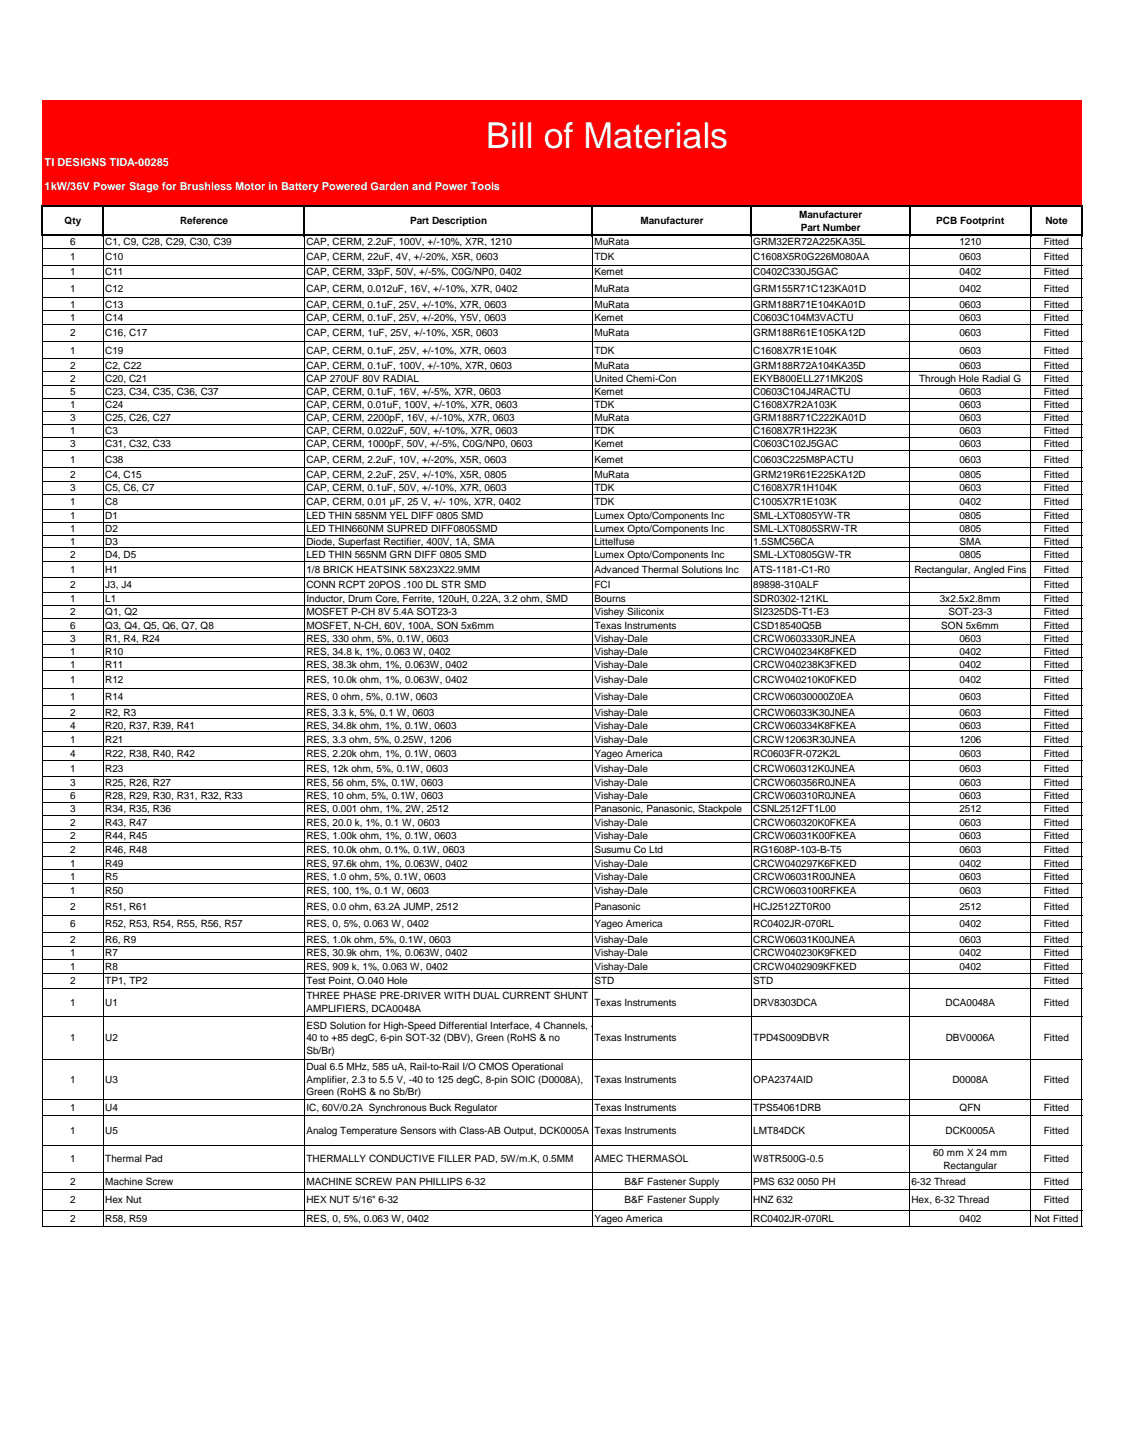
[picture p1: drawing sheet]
<svg xmlns="http://www.w3.org/2000/svg" width="216mm" height="279mm" viewBox="0 0 216 279" stroke-linecap="round" stroke-linejoin="round" font-family="sans-serif">
<defs><g id="words">
<text font-size="6.9" fill="#fff" x="93.3" y="28.5">Bill of Materials</text>
<g font-size="2.1" fill="#fff">
<text x="8.5" y="31.8">TI DESIGNS TIDA-00285</text>
<text x="8.5" y="36.5">1kW/36V Power Stage for Brushless Motor in Battery Powered Garden and Power Tools</text>
</g>
<g font-size="1.9">
<text x="153.3" y="41.8">Manufacturer</text>
<text x="12.4" y="43.1">Qty</text>
<text x="13.5" y="47.1">6</text>
<text x="20.2" y="47.1">C1, C9, C28, C29, C30, C39</text>
<text x="34.6" y="43.1">Reference</text>
<text x="58.8" y="47.1">CAP, CERM, 2.2uF, 100V, +/-10%, X7R, 1210</text>
<text x="78.7" y="43.1">Part Description</text>
<text x="114.1" y="47.1">MuRata</text>
<text x="122.9" y="43.1">Manufacturer</text>
<text x="144.6" y="47.1">GRM32ER72A225KA35L</text>
<text x="153.7" y="44.3">Part Number</text>
<text x="179.7" y="43.1">PCB Footprint</text>
<text x="184.1" y="47.1">1210</text>
<text x="200.3" y="47.1">Fitted</text>
<text x="200.6" y="43.1">Note</text>
<text x="13.5" y="50">1</text>
<text x="13.5" y="52.8">1</text>
<text x="20.2" y="50">C10</text>
<text x="20.2" y="52.8">C11</text>
<text x="58.8" y="50">CAP, CERM, 22uF, 4V, +/-20%, X5R, 0603</text>
<text x="58.8" y="52.8">CAP, CERM, 33pF, 50V, +/-5%, C0G/NP0, 0402</text>
<text x="114.1" y="50">TDK</text>
<text x="114.1" y="52.8">Kemet</text>
<text x="144.6" y="50">C1608X5R0G226M080AA</text>
<text x="144.6" y="52.8">C0402C330J5GAC</text>
<text x="184.1" y="50">0603</text>
<text x="184.1" y="52.8">0402</text>
<text x="200.3" y="50">Fitted</text>
<text x="200.3" y="52.8">Fitted</text>
<text x="13.5" y="56">1</text>
<text x="13.5" y="59.1">1</text>
<text x="20.2" y="56">C12</text>
<text x="20.2" y="59.1">C13</text>
<text x="58.8" y="56">CAP, CERM, 0.012uF, 16V, +/-10%, X7R, 0402</text>
<text x="58.8" y="59.1">CAP, CERM, 0.1uF, 25V, +/-10%, X7R, 0603</text>
<text x="114.1" y="56">MuRata</text>
<text x="114.1" y="59.1">MuRata</text>
<text x="144.6" y="56">GRM155R71C123KA01D</text>
<text x="144.6" y="59.1">GRM188R71E104KA01D</text>
<text x="184.1" y="56">0402</text>
<text x="184.1" y="59.1">0603</text>
<text x="200.3" y="56">Fitted</text>
<text x="200.3" y="59.1">Fitted</text>
<text x="13.5" y="61.6">1</text>
<text x="13.5" y="64.5">2</text>
<text x="20.2" y="61.6">C14</text>
<text x="20.2" y="64.5">C16, C17</text>
<text x="58.8" y="61.6">CAP, CERM, 0.1uF, 25V, +/-20%, Y5V, 0603</text>
<text x="58.8" y="64.5">CAP, CERM, 1uF, 25V, +/-10%, X5R, 0603</text>
<text x="114.1" y="61.6">Kemet</text>
<text x="114.1" y="64.5">MuRata</text>
<text x="144.6" y="61.6">C0603C104M3VACTU</text>
<text x="144.6" y="64.5">GRM188R61E105KA12D</text>
<text x="184.1" y="61.6">0603</text>
<text x="184.1" y="64.5">0603</text>
<text x="200.3" y="61.6">Fitted</text>
<text x="200.3" y="64.5">Fitted</text>
<text x="13.5" y="67.8">1</text>
<text x="13.5" y="70.8">2</text>
<text x="20.2" y="67.8">C19</text>
<text x="20.2" y="70.8">C2, C22</text>
<text x="58.8" y="67.8">CAP, CERM, 0.1uF, 25V, +/-10%, X7R, 0603</text>
<text x="58.8" y="70.8">CAP, CERM, 0.1uF, 100V, +/-10%, X7R, 0603</text>
<text x="114.1" y="67.8">TDK</text>
<text x="114.1" y="70.8">MuRata</text>
<text x="144.6" y="67.8">C1608X7R1E104K</text>
<text x="144.6" y="70.8">GRM188R72A104KA35D</text>
<text x="184.1" y="67.8">0603</text>
<text x="184.1" y="70.8">0603</text>
<text x="200.3" y="67.8">Fitted</text>
<text x="200.3" y="70.8">Fitted</text>
<text x="13.5" y="73.3">2</text>
<text x="13.5" y="75.8">5</text>
<text x="20.2" y="73.3">C20, C21</text>
<text x="20.2" y="75.8">C23, C34, C35, C36, C37</text>
<text x="58.8" y="73.3">CAP 270UF 80V RADIAL</text>
<text x="58.8" y="75.8">CAP, CERM, 0.1uF, 16V, +/-5%, X7R, 0603</text>
<text x="114.1" y="73.3">United Chemi-Con</text>
<text x="114.1" y="75.8">Kemet</text>
<text x="144.6" y="73.3">EKYB800ELL271MK20S</text>
<text x="144.6" y="75.8">C0603C104J4RACTU</text>
<text x="176.4" y="73.3">Through Hole Radial G</text>
<text x="184.1" y="75.8">0603</text>
<text x="200.3" y="73.3">Fitted</text>
<text x="200.3" y="75.8">Fitted</text>
<text x="13.5" y="78.3">1</text>
<text x="13.5" y="80.8">3</text>
<text x="13.5" y="83.3">1</text>
<text x="20.2" y="78.3">C24</text>
<text x="20.2" y="80.8">C25, C26, C27</text>
<text x="20.2" y="83.3">C3</text>
<text x="58.8" y="78.3">CAP, CERM, 0.01uF, 100V, +/-10%, X7R, 0603</text>
<text x="58.8" y="80.8">CAP, CERM, 2200pF, 16V, +/-10%, X7R, 0603</text>
<text x="58.8" y="83.3">CAP, CERM, 0.022uF, 50V, +/-10%, X7R, 0603</text>
<text x="114.1" y="78.3">TDK</text>
<text x="114.1" y="80.8">MuRata</text>
<text x="114.1" y="83.3">TDK</text>
<text x="144.6" y="78.3">C1608X7R2A103K</text>
<text x="144.6" y="80.8">GRM188R71C222KA01D</text>
<text x="144.6" y="83.3">C1608X7R1H223K</text>
<text x="184.1" y="78.3">0603</text>
<text x="184.1" y="80.8">0603</text>
<text x="184.1" y="83.3">0603</text>
<text x="200.3" y="78.3">Fitted</text>
<text x="200.3" y="80.8">Fitted</text>
<text x="200.3" y="83.3">Fitted</text>
<text x="13.5" y="85.9">3</text>
<text x="13.5" y="88.8">1</text>
<text x="20.2" y="85.9">C31, C32, C33</text>
<text x="20.2" y="88.8">C38</text>
<text x="58.8" y="85.9">CAP, CERM, 1000pF, 50V, +/-5%, C0G/NP0, 0603</text>
<text x="58.8" y="88.8">CAP, CERM, 2.2uF, 10V, +/-20%, X5R, 0603</text>
<text x="114.1" y="85.9">Kemet</text>
<text x="114.1" y="88.8">Kemet</text>
<text x="144.6" y="85.9">C0603C102J5GAC</text>
<text x="144.6" y="88.8">C0603C225M8PACTU</text>
<text x="184.1" y="85.9">0603</text>
<text x="184.1" y="88.8">0603</text>
<text x="200.3" y="85.9">Fitted</text>
<text x="200.3" y="88.8">Fitted</text>
<text x="13.5" y="91.7">2</text>
<text x="13.5" y="94.2">3</text>
<text x="20.2" y="91.7">C4, C15</text>
<text x="20.2" y="94.2">C5, C6, C7</text>
<text x="58.8" y="91.7">CAP, CERM, 2.2uF, 25V, +/-10%, X5R, 0805</text>
<text x="58.8" y="94.2">CAP, CERM, 0.1uF, 50V, +/-10%, X7R, 0603</text>
<text x="114.1" y="91.7">MuRata</text>
<text x="114.1" y="94.2">TDK</text>
<text x="144.6" y="91.7">GRM219R61E225KA12D</text>
<text x="144.6" y="94.2">C1608X7R1H104K</text>
<text x="184.1" y="91.7">0805</text>
<text x="184.1" y="94.2">0603</text>
<text x="200.3" y="91.7">Fitted</text>
<text x="200.3" y="94.2">Fitted</text>
<text x="13.5" y="97">1</text>
<text x="13.5" y="99.7">1</text>
<text x="20.2" y="97">C8</text>
<text x="20.2" y="99.7">D1</text>
<text x="58.8" y="97">CAP, CERM, 0.01 µF, 25 V, +/- 10%, X7R, 0402</text>
<text x="58.8" y="99.7">LED THIN 585NM YEL DIFF 0805 SMD</text>
<text x="114.1" y="97">TDK</text>
<text x="114.1" y="99.7">Lumex Opto/Components Inc</text>
<text x="144.6" y="97">C1005X7R1E103K</text>
<text x="144.6" y="99.7">SML-LXT0805YW-TR</text>
<text x="184.1" y="97">0402</text>
<text x="184.1" y="99.7">0805</text>
<text x="200.3" y="97">Fitted</text>
<text x="200.3" y="99.7">Fitted</text>
<text x="13.5" y="102.2">1</text>
<text x="13.5" y="104.7">1</text>
<text x="13.5" y="107.1">2</text>
<text x="20.2" y="102.2">D2</text>
<text x="20.2" y="104.7">D3</text>
<text x="20.2" y="107.1">D4, D5</text>
<text x="58.8" y="102.2">LED THIN660NM SUPRED DIFF0805SMD</text>
<text x="58.8" y="104.7">Diode, Superfast Rectifier, 400V, 1A, SMA</text>
<text x="58.8" y="107.1">LED THIN 565NM GRN DIFF 0805 SMD</text>
<text x="114.1" y="102.2">Lumex Opto/Components Inc</text>
<text x="114.1" y="104.7">Littelfuse</text>
<text x="114.1" y="107.1">Lumex Opto/Components Inc</text>
<text x="144.6" y="102.2">SML-LXT0805SRW-TR</text>
<text x="144.6" y="104.7">1.5SMC56CA</text>
<text x="144.6" y="107.1">SML-LXT0805GW-TR</text>
<text x="184.1" y="102.2">0805</text>
<text x="184.1" y="104.7">SMA</text>
<text x="184.1" y="107.1">0805</text>
<text x="200.3" y="102.2">Fitted</text>
<text x="200.3" y="104.7">Fitted</text>
<text x="200.3" y="107.1">Fitted</text>
<text x="13.5" y="110">1</text>
<text x="13.5" y="112.9">2</text>
<text x="20.2" y="110">H1</text>
<text x="20.2" y="112.9">J3, J4</text>
<text x="58.8" y="110">1/8 BRICK HEATSINK 58X23X22.9MM</text>
<text x="58.8" y="112.9">CONN RCPT 20POS .100 DL STR SMD</text>
<text x="114.1" y="110">Advanced Thermal Solutions Inc</text>
<text x="114.1" y="112.9">FCI</text>
<text x="144.6" y="110">ATS-1181-C1-R0</text>
<text x="144.6" y="112.9">89898-310ALF</text>
<text x="175.5" y="110">Rectangular, Angled Fins</text>
<text x="200.3" y="110">Fitted</text>
<text x="200.3" y="112.9">Fitted</text>
<text x="13.5" y="115.6">1</text>
<text x="13.5" y="118.1">2</text>
<text x="20.2" y="115.6">L1</text>
<text x="20.2" y="118.1">Q1, Q2</text>
<text x="58.8" y="115.6">Inductor, Drum Core, Ferrite, 120uH, 0.22A, 3.2 ohm, SMD</text>
<text x="58.8" y="118.1">MOSFET P-CH 8V 5.4A SOT23-3</text>
<text x="114.1" y="115.6">Bourns</text>
<text x="114.1" y="118.1">Vishey Siliconix</text>
<text x="144.6" y="115.6">SDR0302-121KL</text>
<text x="144.6" y="118.1">SI2325DS-T1-E3</text>
<text x="180.4" y="115.6">3x2.5x2.8mm</text>
<text x="182" y="118.1">SOT-23-3</text>
<text x="200.3" y="115.6">Fitted</text>
<text x="200.3" y="118.1">Fitted</text>
<text x="13.5" y="120.6">6</text>
<text x="13.5" y="123.1">3</text>
<text x="13.5" y="125.6">1</text>
<text x="20.2" y="120.6">Q3, Q4, Q5, Q6, Q7, Q8</text>
<text x="20.2" y="123.1">R1, R4, R24</text>
<text x="20.2" y="125.6">R10</text>
<text x="58.8" y="120.6">MOSFET, N-CH, 60V, 100A, SON 5x6mm</text>
<text x="58.8" y="123.1">RES, 330 ohm, 5%, 0.1W, 0603</text>
<text x="58.8" y="125.6">RES, 34.8 k, 1%, 0.063 W, 0402</text>
<text x="114.1" y="120.6">Texas Instruments</text>
<text x="114.1" y="123.1">Vishay-Dale</text>
<text x="114.1" y="125.6">Vishay-Dale</text>
<text x="144.6" y="120.6">CSD18540Q5B</text>
<text x="144.6" y="123.1">CRCW0603330RJNEA</text>
<text x="144.6" y="125.6">CRCW040234K8FKED</text>
<text x="180.6" y="120.6">SON 5x6mm</text>
<text x="184.1" y="123.1">0603</text>
<text x="184.1" y="125.6">0402</text>
<text x="200.3" y="120.6">Fitted</text>
<text x="200.3" y="123.1">Fitted</text>
<text x="200.3" y="125.6">Fitted</text>
<text x="13.5" y="128.2">1</text>
<text x="13.5" y="131.1">1</text>
<text x="20.2" y="128.2">R11</text>
<text x="20.2" y="131.1">R12</text>
<text x="58.8" y="128.2">RES, 38.3k ohm, 1%, 0.063W, 0402</text>
<text x="58.8" y="131.1">RES, 10.0k ohm, 1%, 0.063W, 0402</text>
<text x="114.1" y="128.2">Vishay-Dale</text>
<text x="114.1" y="131.1">Vishay-Dale</text>
<text x="144.6" y="128.2">CRCW040238K3FKED</text>
<text x="144.6" y="131.1">CRCW040210K0FKED</text>
<text x="184.1" y="128.2">0402</text>
<text x="184.1" y="131.1">0402</text>
<text x="200.3" y="128.2">Fitted</text>
<text x="200.3" y="131.1">Fitted</text>
<text x="13.5" y="134.4">1</text>
<text x="13.5" y="137.3">2</text>
<text x="20.2" y="134.4">R14</text>
<text x="20.2" y="137.3">R2, R3</text>
<text x="58.8" y="134.4">RES, 0 ohm, 5%, 0.1W, 0603</text>
<text x="58.8" y="137.3">RES, 3.3 k, 5%, 0.1 W, 0603</text>
<text x="114.1" y="134.4">Vishay-Dale</text>
<text x="114.1" y="137.3">Vishay-Dale</text>
<text x="144.6" y="134.4">CRCW06030000Z0EA</text>
<text x="144.6" y="137.3">CRCW06033K30JNEA</text>
<text x="184.1" y="134.4">0603</text>
<text x="184.1" y="137.3">0603</text>
<text x="200.3" y="134.4">Fitted</text>
<text x="200.3" y="137.3">Fitted</text>
<text x="13.5" y="139.9">4</text>
<text x="13.5" y="142.5">1</text>
<text x="20.2" y="139.9">R20, R37, R39, R41</text>
<text x="20.2" y="142.5">R21</text>
<text x="58.8" y="139.9">RES, 34.8k ohm, 1%, 0.1W, 0603</text>
<text x="58.8" y="142.5">RES, 3.3 ohm, 5%, 0.25W, 1206</text>
<text x="114.1" y="139.9">Vishay-Dale</text>
<text x="114.1" y="142.5">Vishay-Dale</text>
<text x="144.6" y="139.9">CRCW060334K8FKEA</text>
<text x="144.6" y="142.5">CRCW12063R30JNEA</text>
<text x="184.1" y="139.9">0603</text>
<text x="184.1" y="142.5">1206</text>
<text x="200.3" y="139.9">Fitted</text>
<text x="200.3" y="142.5">Fitted</text>
<text x="13.5" y="145.3">4</text>
<text x="13.5" y="148.1">1</text>
<text x="20.2" y="145.3">R22, R38, R40, R42</text>
<text x="20.2" y="148.1">R23</text>
<text x="58.8" y="145.3">RES, 2.20k ohm, 1%, 0.1W, 0603</text>
<text x="58.8" y="148.1">RES, 12k ohm, 5%, 0.1W, 0603</text>
<text x="114.1" y="145.3">Yageo America</text>
<text x="114.1" y="148.1">Vishay-Dale</text>
<text x="144.6" y="145.3">RC0603FR-072K2L</text>
<text x="144.6" y="148.1">CRCW060312K0JNEA</text>
<text x="184.1" y="145.3">0603</text>
<text x="184.1" y="148.1">0603</text>
<text x="200.3" y="145.3">Fitted</text>
<text x="200.3" y="148.1">Fitted</text>
<text x="13.5" y="150.9">3</text>
<text x="13.5" y="153.4">6</text>
<text x="13.5" y="155.9">3</text>
<text x="20.2" y="150.9">R25, R26, R27</text>
<text x="20.2" y="153.4">R28, R29, R30, R31, R32, R33</text>
<text x="20.2" y="155.9">R34, R35, R36</text>
<text x="58.8" y="150.9">RES, 56 ohm, 5%, 0.1W, 0603</text>
<text x="58.8" y="153.4">RES, 10 ohm, 5%, 0.1W, 0603</text>
<text x="58.8" y="155.9">RES, 0.001 ohm, 1%, 2W, 2512</text>
<text x="114.1" y="150.9">Vishay-Dale</text>
<text x="114.1" y="153.4">Vishay-Dale</text>
<text x="114.1" y="155.9">Panasonic, Panasonic, Stackpole</text>
<text x="144.6" y="150.9">CRCW060356R0JNEA</text>
<text x="144.6" y="153.4">CRCW060310R0JNEA</text>
<text x="144.6" y="155.9">CSNL2512FT1L00</text>
<text x="184.1" y="150.9">0603</text>
<text x="184.1" y="153.4">0603</text>
<text x="184.1" y="155.9">2512</text>
<text x="200.3" y="150.9">Fitted</text>
<text x="200.3" y="153.4">Fitted</text>
<text x="200.3" y="155.9">Fitted</text>
<text x="13.5" y="158.5">2</text>
<text x="13.5" y="161.1">2</text>
<text x="20.2" y="158.5">R43, R47</text>
<text x="20.2" y="161.1">R44, R45</text>
<text x="58.8" y="158.5">RES, 20.0 k, 1%, 0.1 W, 0603</text>
<text x="58.8" y="161.1">RES, 1.00k ohm, 1%, 0.1W, 0603</text>
<text x="114.1" y="158.5">Vishay-Dale</text>
<text x="114.1" y="161.1">Vishay-Dale</text>
<text x="144.6" y="158.5">CRCW060320K0FKEA</text>
<text x="144.6" y="161.1">CRCW06031K00FKEA</text>
<text x="184.1" y="158.5">0603</text>
<text x="184.1" y="161.1">0603</text>
<text x="200.3" y="158.5">Fitted</text>
<text x="200.3" y="161.1">Fitted</text>
<text x="13.5" y="163.7">2</text>
<text x="13.5" y="166.3">1</text>
<text x="20.2" y="163.7">R46, R48</text>
<text x="20.2" y="166.3">R49</text>
<text x="58.8" y="163.7">RES, 10.0k ohm, 0.1%, 0.1W, 0603</text>
<text x="58.8" y="166.3">RES, 97.6k ohm, 1%, 0.063W, 0402</text>
<text x="114.1" y="163.7">Susumu Co Ltd</text>
<text x="114.1" y="166.3">Vishay-Dale</text>
<text x="144.6" y="163.7">RG1608P-103-B-T5</text>
<text x="144.6" y="166.3">CRCW040297K6FKED</text>
<text x="184.1" y="163.7">0603</text>
<text x="184.1" y="166.3">0402</text>
<text x="200.3" y="163.7">Fitted</text>
<text x="200.3" y="166.3">Fitted</text>
<text x="13.5" y="168.9">1</text>
<text x="13.5" y="171.5">1</text>
<text x="20.2" y="168.9">R5</text>
<text x="20.2" y="171.5">R50</text>
<text x="58.8" y="168.9">RES, 1.0 ohm, 5%, 0.1W, 0603</text>
<text x="58.8" y="171.5">RES, 100, 1%, 0.1 W, 0603</text>
<text x="114.1" y="168.9">Vishay-Dale</text>
<text x="114.1" y="171.5">Vishay-Dale</text>
<text x="144.6" y="168.9">CRCW06031R00JNEA</text>
<text x="144.6" y="171.5">CRCW0603100RFKEA</text>
<text x="184.1" y="168.9">0603</text>
<text x="184.1" y="171.5">0603</text>
<text x="200.3" y="168.9">Fitted</text>
<text x="200.3" y="171.5">Fitted</text>
<text x="13.5" y="174.6">2</text>
<text x="13.5" y="177.9">6</text>
<text x="20.2" y="174.6">R51, R61</text>
<text x="20.2" y="177.9">R52, R53, R54, R55, R56, R57</text>
<text x="58.8" y="174.6">RES, 0.0 ohm, 63.2A JUMP, 2512</text>
<text x="58.8" y="177.9">RES, 0, 5%, 0.063 W, 0402</text>
<text x="114.1" y="174.6">Panasonic</text>
<text x="114.1" y="177.9">Yageo America</text>
<text x="144.6" y="174.6">HCJ2512ZT0R00</text>
<text x="144.6" y="177.9">RC0402JR-070RL</text>
<text x="184.1" y="174.6">2512</text>
<text x="184.1" y="177.9">0402</text>
<text x="200.3" y="174.6">Fitted</text>
<text x="200.3" y="177.9">Fitted</text>
<text x="13.5" y="180.9">2</text>
<text x="13.5" y="183.5">1</text>
<text x="20.2" y="180.9">R6, R9</text>
<text x="20.2" y="183.5">R7</text>
<text x="58.8" y="180.9">RES, 1.0k ohm, 5%, 0.1W, 0603</text>
<text x="58.8" y="183.5">RES, 30.9k ohm, 1%, 0.063W, 0402</text>
<text x="114.1" y="180.9">Vishay-Dale</text>
<text x="114.1" y="183.5">Vishay-Dale</text>
<text x="144.6" y="180.9">CRCW06031K00JNEA</text>
<text x="144.6" y="183.5">CRCW040230K9FKED</text>
<text x="184.1" y="180.9">0603</text>
<text x="184.1" y="183.5">0402</text>
<text x="200.3" y="180.9">Fitted</text>
<text x="200.3" y="183.5">Fitted</text>
<text x="13.5" y="186.2">1</text>
<text x="13.5" y="188.9">2</text>
<text x="20.2" y="186.2">R8</text>
<text x="20.2" y="188.9">TP1, TP2</text>
<text x="58.8" y="186.2">RES, 909 k, 1%, 0.063 W, 0402</text>
<text x="58.8" y="188.9">Test Point, O.040 Hole</text>
<text x="58.8" y="191.8">THREE PHASE PRE-DRIVER WITH DUAL CURRENT SHUNT</text>
<text x="114.1" y="186.2">Vishay-Dale</text>
<text x="114.1" y="188.9">STD</text>
<text x="144.6" y="186.2">CRCW0402909KFKED</text>
<text x="144.6" y="188.9">STD</text>
<text x="184.1" y="186.2">0402</text>
<text x="200.3" y="186.2">Fitted</text>
<text x="200.3" y="188.9">Fitted</text>
<text x="13.5" y="193">1</text>
<text x="20.2" y="193">U1</text>
<text x="58.8" y="194.2">AMPLIFIERS, DCA0048A</text>
<text x="58.8" y="197.5">ESD Solution for High-Speed Differential Interface, 4 Channels, -</text>
<text x="114.1" y="193">Texas Instruments</text>
<text x="144.6" y="193">DRV8303DCA</text>
<text x="181.5" y="193">DCA0048A</text>
<text x="200.3" y="193">Fitted</text>
<text x="13.5" y="199.8">1</text>
<text x="20.2" y="199.8">U2</text>
<text x="58.8" y="199.8">40 to +85 degC, 6-pin SOT-32 (DBV), Green (RoHS &amp; no</text>
<text x="58.8" y="202.2">Sb/Br)</text>
<text x="114.1" y="199.8">Texas Instruments</text>
<text x="144.6" y="199.8">TPD4S009DBVR</text>
<text x="181.5" y="199.8">DBV0006A</text>
<text x="200.3" y="199.8">Fitted</text>
<text x="13.5" y="207.8">1</text>
<text x="20.2" y="207.8">U3</text>
<text x="58.8" y="205.4">Dual 6.5 MHz, 585 uA, Rail-to-Rail I/O CMOS Operational</text>
<text x="58.8" y="207.8">Amplifier, 2.3 to 5.5 V, -40 to 125 degC, 8-pin SOIC (D0008A),</text>
<text x="114.1" y="207.8">Texas Instruments</text>
<text x="144.6" y="207.8">OPA2374AID</text>
<text x="182.8" y="207.8">D0008A</text>
<text x="200.3" y="207.8">Fitted</text>
<text x="13.5" y="213.1">1</text>
<text x="20.2" y="213.1">U4</text>
<text x="58.8" y="210.2">Green (RoHS &amp; no Sb/Br)</text>
<text x="58.8" y="213.1">IC, 60V/0.2A Synchronous Buck Regulator</text>
<text x="114.1" y="213.1">Texas Instruments</text>
<text x="144.6" y="213.1">TPS54061DRB</text>
<text x="184.2" y="213.1">QFN</text>
<text x="200.3" y="213.1">Fitted</text>
<text x="13.5" y="217.5">1</text>
<text x="20.2" y="217.5">U5</text>
<text x="58.8" y="217.5">Analog Temperature Sensors with Class-AB Output, DCK0005A</text>
<text x="114.1" y="217.5">Texas Instruments</text>
<text x="144.6" y="217.5">LMT84DCK</text>
<text x="179.1" y="221.9">60 mm X 24 mm</text>
<text x="181.5" y="217.5">DCK0005A</text>
<text x="200.3" y="217.5">Fitted</text>
<text x="13.5" y="223.1">1</text>
<text x="13.5" y="227.3">2</text>
<text x="20.2" y="223.1">Thermal Pad</text>
<text x="20.2" y="227.3">Machine Screw</text>
<text x="58.8" y="223.1">THERMALLY CONDUCTIVE FILLER PAD, 5W/m.K, 0.5MM</text>
<text x="58.8" y="227.3">MACHINE SCREW PAN PHILLIPS 6-32</text>
<text x="114.1" y="223.1">AMEC THERMASOL</text>
<text x="119.9" y="227.3">B&amp;F Fastener Supply</text>
<text x="144.6" y="223.1">W8TR500G-0.5</text>
<text x="144.6" y="227.3">PMS 632 0050 PH</text>
<text x="174.9" y="227.3">6-32 Thread</text>
<text x="181.1" y="224.3">Rectangular</text>
<text x="200.3" y="223.1">Fitted</text>
<text x="200.3" y="227.3">Fitted</text>
<text x="13.5" y="230.9">2</text>
<text x="20.2" y="230.9">Hex Nut</text>
<text x="58.8" y="230.9">HEX NUT 5/16&quot; 6-32</text>
<text x="119.9" y="230.9">B&amp;F Fastener Supply</text>
<text x="144.6" y="230.9">HNZ 632</text>
<text x="174.9" y="230.9">Hex, 6-32 Thread</text>
<text x="200.3" y="230.9">Fitted</text>
<text x="13.5" y="234.5">2</text>
<text x="20.2" y="234.5">R58, R59</text>
<text x="58.8" y="234.5">RES, 0, 5%, 0.063 W, 0402</text>
<text x="114.1" y="234.5">Yageo America</text>
<text x="144.6" y="234.5">RC0402JR-070RL</text>
<text x="184.1" y="234.5">0402</text>
<text x="198.6" y="234.5">Not Fitted</text>
</g>
</g></defs>
<path d="M8.2 19.3h199.5v20.3h-199.5z" fill="#f00"/>
<path d="M8.1 39.4v6M8.3 39.6h199.5M19.8 39.8v5.6M58.4 39.8v5.6M113.7 39.8v5.6M144.2 39.8v5.6M174.6 39.8v5.6M197.8 39.8v5.6M207.6 39.8v5.6M8.3 45.2h199.5" fill="none" stroke="#000" stroke-width=".37"/>
<g fill="none" stroke="#000" stroke-width=".19">
<path d="M8.1 45.4v190M8.2 47.7h199.5M8.2 50.9h199.5M8.2 53.4h199.5M8.2 57.1h199.5M8.2 59.7h199.5M19.8 45.4v190M58.4 45.4v190M113.7 45.4v190M144.2 45.4v190M174.6 45.4v190M197.8 45.4v190"/>
<path d="M207.6 45.4v190M8.2 62.2h199.5M8.2 65.5h199.5M8.2 68.9h199.5M8.2 71.4h199.5M8.2 73.9h199.5M8.2 76.4h199.5M8.2 78.9h199.5M8.2 81.4h199.5M8.2 83.9h199.5M8.2 86.5h199.5M8.2 89.8h199.5"/>
<path d="M8.2 92.3h199.5M8.2 94.8h199.5M8.2 97.7h199.5M8.2 100.3h199.5M8.2 102.8h199.5M8.2 105.2h199.5M8.2 107.7h199.5M8.2 110.9h199.5M8.2 113.7h199.5M8.2 116.2h199.5M8.2 118.7h199.5M8.2 121.2h199.5"/>
<path d="M8.2 123.7h199.5M8.2 126.2h199.5M8.2 128.7h199.5M8.2 132.1h199.5M8.2 135.4h199.5M8.2 137.9h199.5M8.2 140.5h199.5M8.2 143.2h199.5M8.2 145.9h199.5M8.2 149h199.5M8.2 151.5h199.5M8.2 154h199.5"/>
<path d="M8.2 156.5h199.5M8.2 159.1h199.5M8.2 161.7h199.5M8.2 164.3h199.5M8.2 166.9h199.5M8.2 169.5h199.5M8.2 172.1h199.5M8.2 175.6h199.5M8.2 178.9h199.5M8.2 181.6h199.5M8.2 184.2h199.5M8.2 186.8h199.5"/>
<path d="M8.2 189.6h199.5M8.2 195h199.5M8.2 203.3h199.5M8.2 211h199.5M8.2 214h199.5M8.2 219.7h199.5M8.2 225h199.5M8.2 228.2h199.5M8.2 232.3h199.5M8.2 235.3h199.5"/>
</g>
<use href="#words"/>
</svg>
